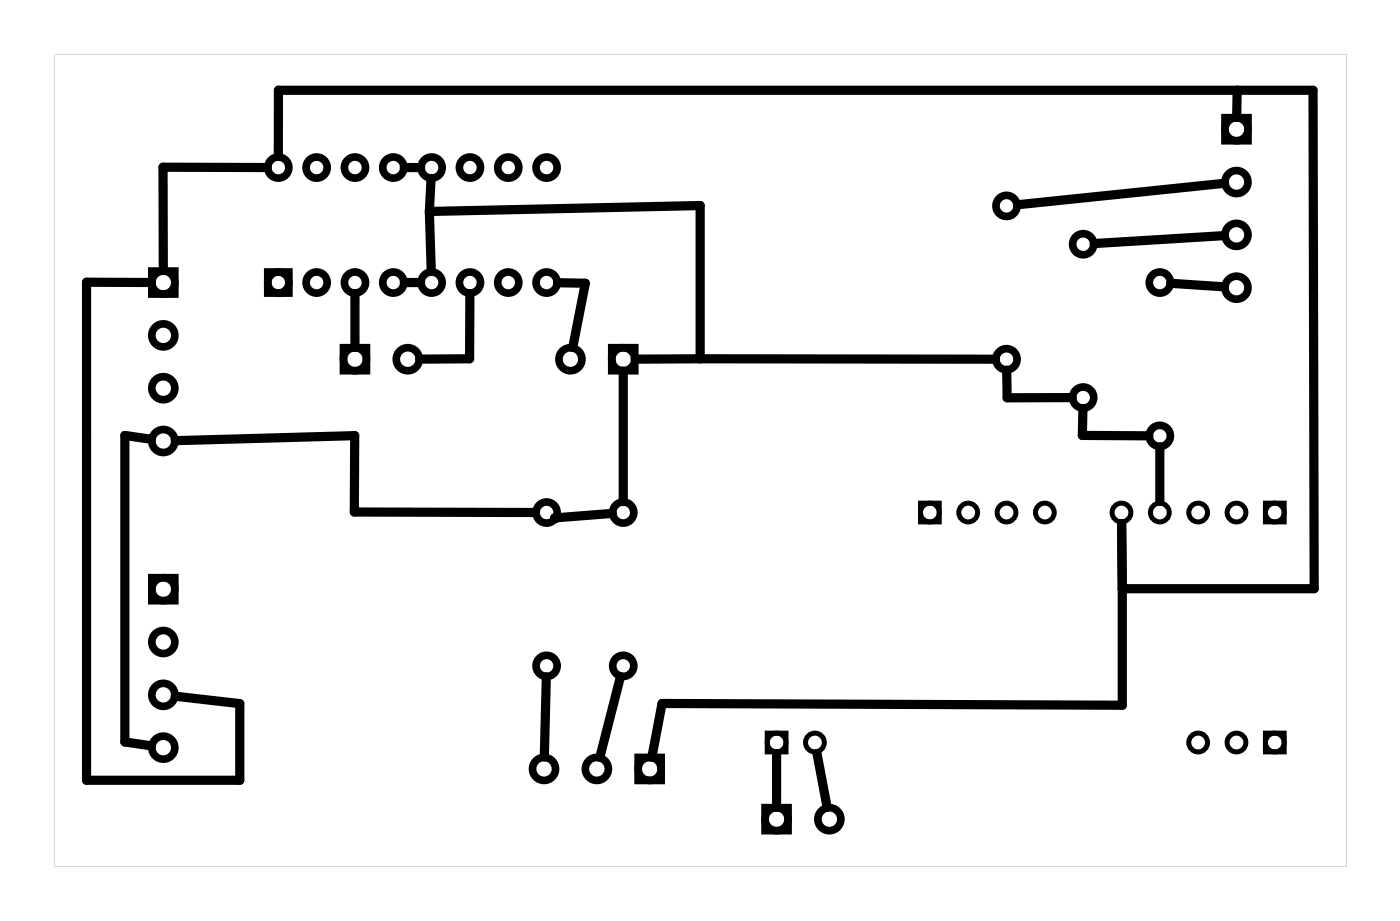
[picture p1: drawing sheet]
<svg xmlns="http://www.w3.org/2000/svg" width="93mm" height="61mm" viewBox="0 0 93 61" stroke-linecap="round" stroke-linejoin="round" font-family="sans-serif">
<path d="M3.6 3.6h85.7v53.8h-85.7zM3.6 3.6v53.8h85.6v-53.8z" fill="#000"/>
<g fill="none" stroke="#000" stroke-width=".51">
<path d="M10.1 18h1.5v1.5h-1.5zM17.7 18h1.4v1.4h-1.4zM81.2 7.8h1.5v1.5h-1.5zM10.1 38.3h1.5v1.5h-1.5zM22.8 23h1.5v1.6h-1.5zM40.5 23h1.6v1.6h-1.6zM42.3 50.2h1.5v1.5h-1.5zM50.7 53.5h1.5v1.5h-1.5z"/>
<circle cx="10.8" cy="18.7" r=".76"/>
<circle cx="18.4" cy="11.1" r=".7"/>
<circle cx="18.4" cy="18.7" r=".7"/>
<circle cx="21" cy="11.1" r=".7"/>
<circle cx="21" cy="18.7" r=".7"/>
<circle cx="23.5" cy="11.1" r=".7"/>
<circle cx="23.5" cy="18.7" r=".7"/>
<circle cx="26.1" cy="11.1" r=".7"/>
<circle cx="26.1" cy="18.7" r=".7"/>
<circle cx="28.6" cy="11.1" r=".7"/>
<circle cx="28.6" cy="18.7" r=".7"/>
<circle cx="31.1" cy="11.1" r=".7"/>
<circle cx="31.1" cy="18.7" r=".7"/>
<circle cx="33.7" cy="11.1" r=".7"/>
<circle cx="33.7" cy="18.7" r=".7"/>
<circle cx="36.2" cy="11.1" r=".7"/>
<circle cx="36.2" cy="18.7" r=".7"/>
<circle cx="66.7" cy="13.6" r=".7"/>
<circle cx="71.8" cy="16.2" r=".7"/>
<circle cx="76.9" cy="18.7" r=".7"/>
<circle cx="81.9" cy="12.1" r=".76"/>
<circle cx="81.9" cy="19.1" r=".76"/>
<circle cx="81.9" cy="8.6" r=".76"/>
<circle cx="81.9" cy="15.6" r=".76"/>
<circle cx="10.8" cy="22.2" r=".76"/>
<circle cx="10.8" cy="29.2" r=".76"/>
<circle cx="10.8" cy="39" r=".76"/>
<circle cx="10.8" cy="25.7" r=".76"/>
<circle cx="23.5" cy="23.8" r=".76"/>
<circle cx="27" cy="23.8" r=".76"/>
<circle cx="36.2" cy="34" r=".7"/>
<circle cx="37.8" cy="23.8" r=".76"/>
<circle cx="41.3" cy="23.8" r=".76"/>
<circle cx="41.3" cy="34" r=".7"/>
<circle cx="66.7" cy="23.8" r=".7"/>
<circle cx="71.8" cy="26.3" r=".7"/>
<circle cx="76.9" cy="28.9" r=".7"/>
<circle cx="10.8" cy="42.5" r=".76"/>
<circle cx="10.8" cy="49.5" r=".76"/>
<circle cx="10.8" cy="46" r=".76"/>
<circle cx="36.1" cy="51" r=".76"/>
<circle cx="36.2" cy="44.1" r=".7"/>
<circle cx="39.6" cy="51" r=".76"/>
<circle cx="41.3" cy="44.1" r=".7"/>
<circle cx="43.1" cy="51" r=".76"/>
<circle cx="51.5" cy="54.3" r=".76"/>
<circle cx="55" cy="54.3" r=".76"/>
</g>
<g fill="none" stroke="#000" stroke-width=".33">
<path d="M61 33.3h1.2v1.3h-1.2zM83.9 33.3h1.2v1.3h-1.2zM50.8 48.6h1.3v1.2h-1.3zM83.9 48.6h1.2v1.2h-1.2z"/>
<circle cx="61.6" cy="34" r=".62"/>
<circle cx="64.2" cy="34" r=".62"/>
<circle cx="66.7" cy="34" r=".62"/>
<circle cx="69.2" cy="34" r=".62"/>
<circle cx="74.3" cy="34" r=".62"/>
<circle cx="76.9" cy="34" r=".62"/>
<circle cx="79.4" cy="34" r=".62"/>
<circle cx="81.9" cy="34" r=".62"/>
<circle cx="84.5" cy="34" r=".62"/>
<circle cx="51.5" cy="49.2" r=".62"/>
<circle cx="54" cy="49.2" r=".62"/>
<circle cx="79.4" cy="49.2" r=".62"/>
<circle cx="81.9" cy="49.2" r=".62"/>
<circle cx="84.5" cy="49.2" r=".62"/>
</g>
<g fill="none" stroke="#000" stroke-width=".61">
<path d="M10 18.7h-4.3v33h10.2v-5.1l-4.3-.5M17.7 11.1h-6.9v6.8M18.4 10.4l.1-4.4h68.5l.1 33h-12.7M23.5 19.5v3.5M26.8 11.1h1.1M26.8 18.7h1.1M28.5 14l17.9-.4v10.2h-4.3M28.5 14l.1 4M28.6 11.8l-.1 2.2M31.1 19.5v4.3h-3.3M37 18.7l1.8 .1-.8 4.2M77.6 18.8l3.6 .2"/>
<path d="M81.2 15.6l-8.7 .5M81.2 12.1l-13.8 1.5M82 6v1.8M10 29.1l-1.7-.2v20.3l1.7 .2M11.6 29.2l11.9-.3v5l12 .1M40.6 34l-3.8 .3v.1M41.3 24.6v8.6M46.4 23.8h19.6M66.7 24.5v1.9l4.4-.1M71.8 27.1l-.1 1.8h4.4M74.3 34.7l.1 4.3M74.4 39v7.7l-30.5-.1-.7 3.6"/>
<path d="M76.9 29.6v3.6M36.2 44.9l-.1 5.3M41.1 44.8l-1.3 5.4M51.5 49.9v3.6M54.1 49.9l.7 3.6"/>
</g>
</svg>
